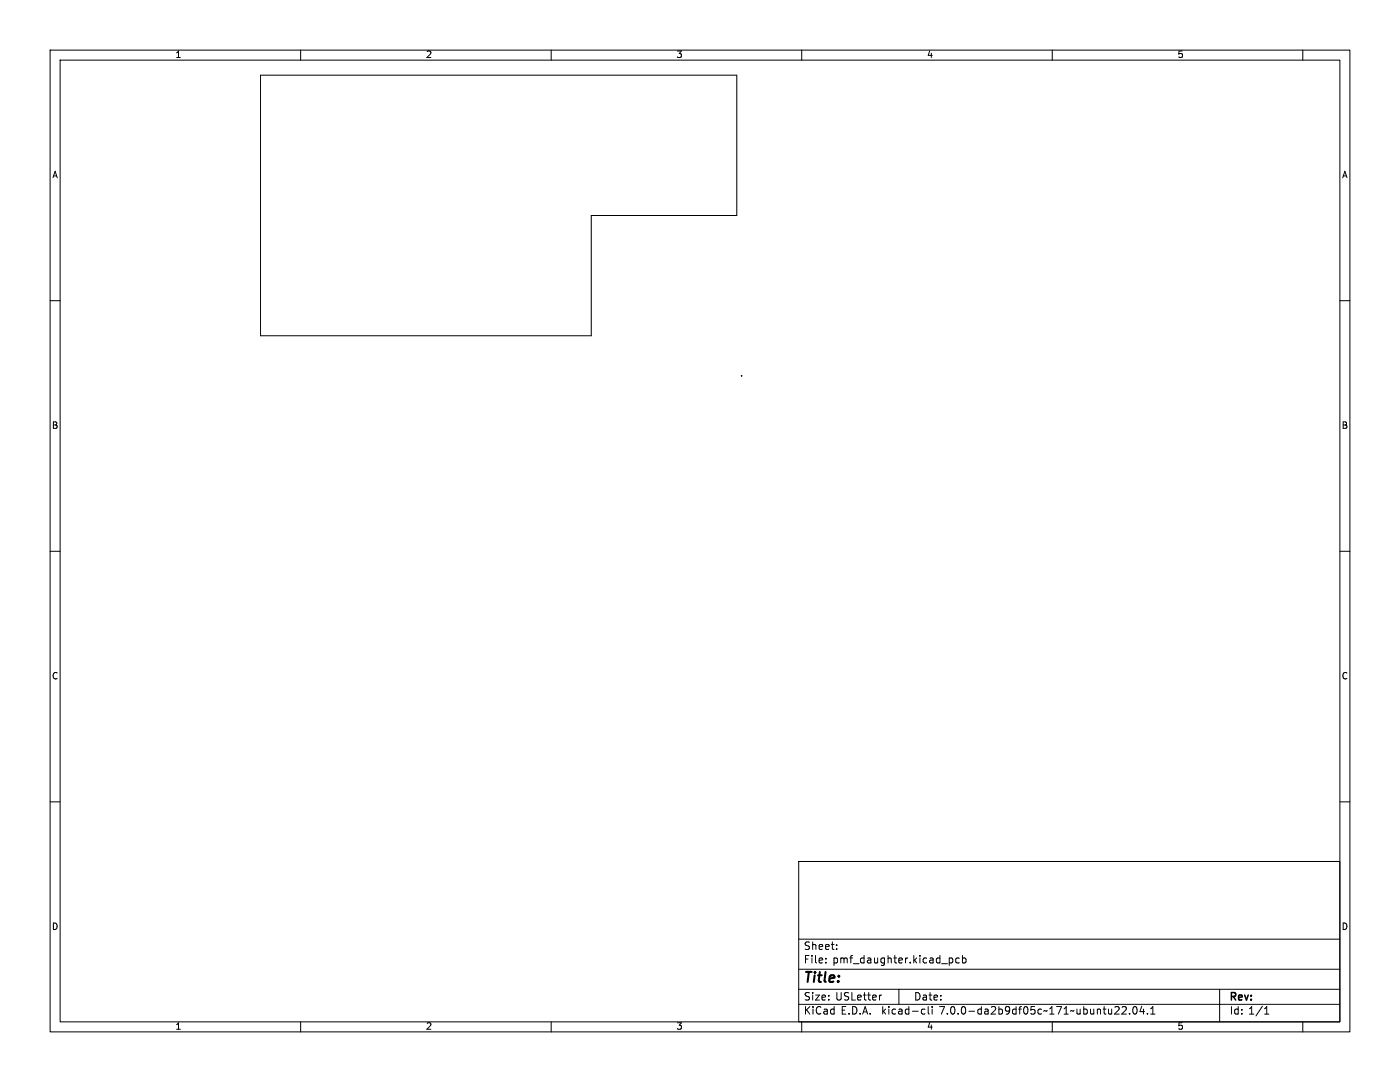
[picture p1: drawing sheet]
<svg xmlns="http://www.w3.org/2000/svg" width="279mm" height="216mm" viewBox="0 0 279 216" stroke-linecap="round" stroke-linejoin="round" font-family="sans-serif">
<defs><g id="words">
<text font-size="2.8" x="160.4" y="196.7">Title:</text>
<g font-size="2.1">
<text x="160.4" y="189.8">Sheet:</text>
<text x="160.4" y="192.5">File:</text>
<text x="166.2" y="192.5">pmf_daughter.kicad_pcb</text>
<text x="160.4" y="202.7">KiCad</text>
<text x="160.4" y="199.9">Size:</text>
<text x="166.7" y="199.9">USLetter</text>
<text x="167.8" y="202.7">E.D.A.</text>
<text x="176" y="202.7">kicad-cli</text>
<text x="182.4" y="199.9">Date:</text>
<text x="187.6" y="202.7">7.0.0-da2b9df05c~171~ubuntu22.04.1</text>
<text x="245.4" y="200.1">Rev:</text>
<text x="245.4" y="202.7">Id: 1/1</text>
</g>
<g font-size="1.8">
<text x="35" y="11.8">1</text>
<text x="85" y="11.8">2</text>
<text x="135" y="11.8">3</text>
<text x="185" y="11.8">4</text>
<text x="235" y="11.8">5</text>
<text x="10.4" y="35.8">A</text>
<text x="267.8" y="35.8">A</text>
<text x="10.3" y="85.8">B</text>
<text x="267.7" y="85.8">B</text>
<text x="10.3" y="135.8">C</text>
<text x="267.7" y="135.8">C</text>
<text x="10.3" y="185.8">D</text>
<text x="267.7" y="185.8">D</text>
<text x="35" y="205.7">1</text>
<text x="85" y="205.7">2</text>
<text x="135" y="205.7">3</text>
<text x="185" y="205.7">4</text>
<text x="235" y="205.7">5</text>
</g>
</g></defs>
<g fill="none" stroke="#000" stroke-width=".2">
<path d="M10 10h259.4v195.9h-259.4zM12 12h255.4v191.9h-255.4zM52 15h95v28h-29v24h-66zM60 10v2M110 10v2M160 10v2M210 10v2M260 10v2M10 60h2M267.4 60h2M10 110h2M267.4 110h2"/>
<path d="M10 160h2M267.4 160h2M159.4 171.9h108v32h-108zM159.4 197.4h108M159.4 193.4h108M159.4 187.4h108M164.8 192v.2M164.8 191.2v.2M167 189.3v.2M167 188.5v.2M175.9 198.6h-.2M179.4 197.4v3"/>
<path d="M189.6 191.2h.4l.2 .2-.1 .6-.5 .2M191.4 191.2h-.4l-.3 .2 .2 .7h.5M192.1 191.2h.4l.3 .2-.1 .7h-.6M192.1 190.7v1.5M243.4 197.4v6.5M60 203.9v2M110 203.9v2M159.4 200.4h108M160 203.9v2M184.2 201.4h.4M184.6 202.3l-.4 .1M185.2 200.9v1.2l.3 .3"/>
<path d="M186 200.9v.1M186 201.4v1M210 203.9v2M223.9 201l.6-.1 .3 .4-.9 1.1h.9M225.4 202.2v.2M226.2 201l.2-.1a.8 .8 0 0 1 .5 .7 .8 .8 0 0 1-.5 .8l-.2-.2-.1-.4zM227.9 200.8l-.4 1.1h.9M228.2 201.4v1M229 202.2v.2M229.6 202.4h.9M229.6 201.3l.5-.4v1.5M252.4 202.4h.8"/>
<path d="M252.4 201.3l.4-.4v1.5M260 203.9v2"/>
</g>
<circle cx="148" cy="75" r=".05" fill="#000" stroke="#000" stroke-width=".2"/>
<use href="#words"/>
</svg>
